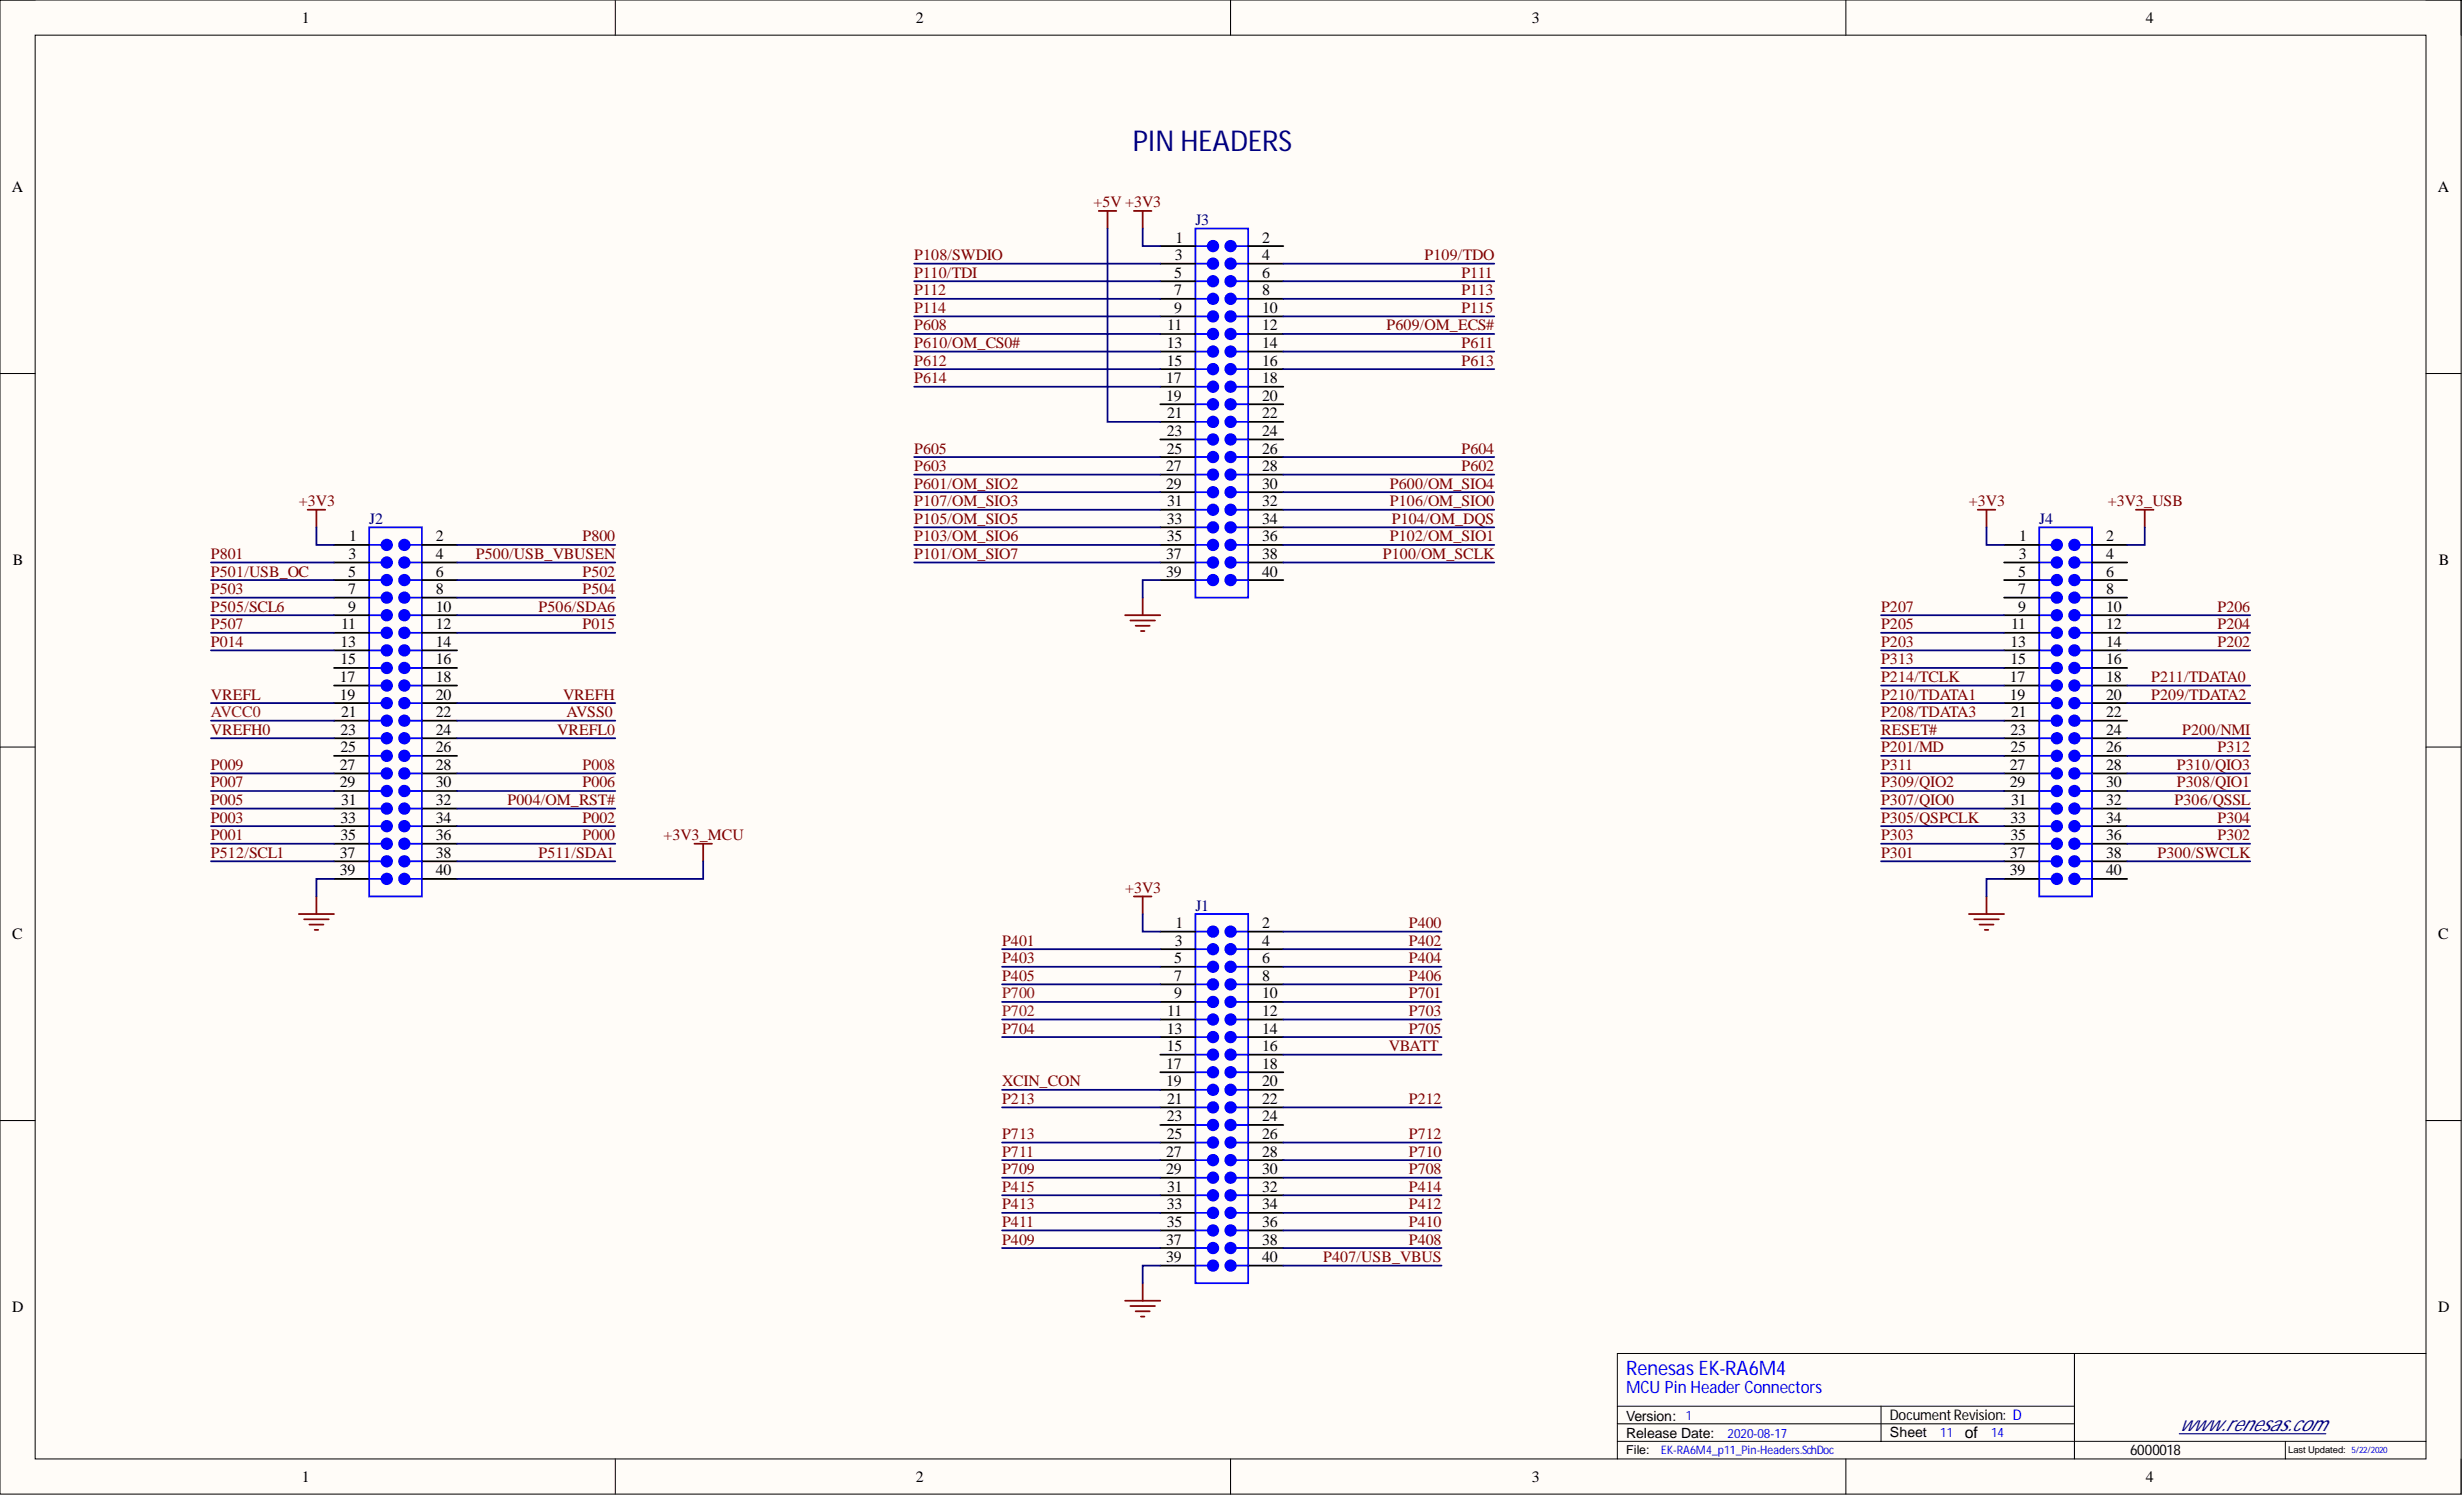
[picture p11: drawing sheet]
<svg xmlns="http://www.w3.org/2000/svg" width="356mm" height="216mm" viewBox="0 0 356 216" stroke-linecap="round" stroke-linejoin="round" font-family="sans-serif">
<defs><g id="words">
<text font-size="4.1" fill="#000080" x="163.5" y="21.7">PIN HEADERS</text>
<text font-size="2.9" fill="#00f" x="234.8" y="198.4">RenesasEK-RA6M4</text>
<text font-size="2.9" fill="#000080" x="314.6" y="206.6">www.renesas.com</text>
<text font-size="2.5" fill="#00f" x="234.8" y="201">MCU Pin Header Connectors</text>
<g font-size="2.3">
<text x="43.6" y="3.3">1</text>
<text x="132.2" y="3.3">2</text>
<text x="221.2" y="3.3">3</text>
<text x="309.8" y="3.3">4</text>
<text x="1.7" y="27.7">A</text>
<text x="352" y="27.7">A</text>
<text x="169.7" y="35">1</text>
<text x="182.2" y="35">2</text>
<text x="169.5" y="40.1">5</text>
<text x="169.6" y="37.5">3</text>
<text x="182.2" y="37.5">4</text>
<text x="182.2" y="40.1">6</text>
<text x="168.5" y="47.7">11</text>
<text x="169.5" y="42.6">7</text>
<text x="169.5" y="45.2">9</text>
<text x="182.2" y="42.6">8</text>
<text x="182.2" y="45.2">10</text>
<text x="182.2" y="47.7">12</text>
<text x="168.4" y="50.2">13</text>
<text x="168.4" y="52.8">15</text>
<text x="182.2" y="50.2">14</text>
<text x="182.2" y="52.8">16</text>
<text x="168.4" y="55.3">17</text>
<text x="168.4" y="57.8">19</text>
<text x="182.2" y="55.3">18</text>
<text x="182.2" y="57.8">20</text>
<text x="168.4" y="62.9">23</text>
<text x="168.4" y="65.4">25</text>
<text x="168.5" y="60.4">21</text>
<text x="182.2" y="60.4">22</text>
<text x="182.2" y="62.9">24</text>
<text x="182.2" y="65.4">26</text>
<text x="168.4" y="68">27</text>
<text x="168.4" y="70.5">29</text>
<text x="182.2" y="68">28</text>
<text x="182.2" y="70.5">30</text>
<text x="168.4" y="75.6">33</text>
<text x="168.5" y="73.1">31</text>
<text x="182.2" y="73.1">32</text>
<text x="182.2" y="75.6">34</text>
<text x="1.9" y="81.6">B</text>
<text x="50.3" y="83.2">5</text>
<text x="50.3" y="80.7">3</text>
<text x="50.4" y="78.1">1</text>
<text x="62.9" y="78.1">2</text>
<text x="62.9" y="80.7">4</text>
<text x="62.9" y="83.2">6</text>
<text x="168.4" y="80.7">37</text>
<text x="168.4" y="83.2">39</text>
<text x="168.4" y="78.1">35</text>
<text x="182.2" y="78.1">36</text>
<text x="182.2" y="80.7">38</text>
<text x="182.2" y="83.2">40</text>
<text x="291.4" y="83.2">5</text>
<text x="291.5" y="80.7">3</text>
<text x="291.5" y="78.1">1</text>
<text x="304.1" y="78.1">2</text>
<text x="304.1" y="80.7">4</text>
<text x="304.1" y="83.2">6</text>
<text x="352.1" y="81.6">B</text>
<text x="50.3" y="85.7">7</text>
<text x="50.3" y="88.3">9</text>
<text x="62.9" y="85.7">8</text>
<text x="62.9" y="88.3">10</text>
<text x="291.4" y="85.7">7</text>
<text x="291.4" y="88.3">9</text>
<text x="304.1" y="85.7">8</text>
<text x="304.1" y="88.3">10</text>
<text x="49.2" y="93.4">13</text>
<text x="49.2" y="95.9">15</text>
<text x="49.2" y="90.8">11</text>
<text x="62.9" y="90.8">12</text>
<text x="62.9" y="93.4">14</text>
<text x="62.9" y="95.9">16</text>
<text x="290.3" y="93.4">13</text>
<text x="290.3" y="95.9">15</text>
<text x="290.4" y="90.8">11</text>
<text x="304.1" y="90.8">12</text>
<text x="304.1" y="93.4">14</text>
<text x="304.1" y="95.9">16</text>
<text x="49.1" y="98.4">17</text>
<text x="49.1" y="101">19</text>
<text x="62.9" y="98.4">18</text>
<text x="62.9" y="101">20</text>
<text x="290.2" y="98.4">17</text>
<text x="290.2" y="101">19</text>
<text x="304.1" y="98.4">18</text>
<text x="304.1" y="101">20</text>
<text x="49.2" y="106">23</text>
<text x="49.2" y="103.5">21</text>
<text x="62.9" y="103.5">22</text>
<text x="62.9" y="106">24</text>
<text x="290.3" y="106">23</text>
<text x="290.4" y="103.5">21</text>
<text x="304.1" y="103.5">22</text>
<text x="304.1" y="106">24</text>
<text x="49.1" y="111.1">27</text>
<text x="49.1" y="113.6">29</text>
<text x="49.2" y="108.6">25</text>
<text x="62.9" y="108.6">26</text>
<text x="62.9" y="111.1">28</text>
<text x="62.9" y="113.6">30</text>
<text x="290.2" y="111.1">27</text>
<text x="290.2" y="113.6">29</text>
<text x="290.3" y="108.6">25</text>
<text x="304.1" y="108.6">26</text>
<text x="304.1" y="111.1">28</text>
<text x="304.1" y="113.6">30</text>
<text x="49.2" y="118.7">33</text>
<text x="49.2" y="116.2">31</text>
<text x="62.9" y="116.2">32</text>
<text x="62.9" y="118.7">34</text>
<text x="290.3" y="118.7">33</text>
<text x="290.4" y="116.2">31</text>
<text x="304.1" y="116.2">32</text>
<text x="304.1" y="118.7">34</text>
<text x="49.1" y="123.8">37</text>
<text x="49.2" y="121.3">35</text>
<text x="62.9" y="121.3">36</text>
<text x="62.9" y="123.8">38</text>
<text x="290.2" y="123.8">37</text>
<text x="290.3" y="121.3">35</text>
<text x="304.1" y="121.3">36</text>
<text x="304.1" y="123.8">38</text>
<text x="49.1" y="126.3">39</text>
<text x="62.9" y="126.3">40</text>
<text x="290.2" y="126.3">39</text>
<text x="304.1" y="126.3">40</text>
<text x="1.8" y="135.5">C</text>
<text x="169.6" y="136.5">3</text>
<text x="169.7" y="133.9">1</text>
<text x="182.2" y="133.9">2</text>
<text x="182.2" y="136.5">4</text>
<text x="352" y="135.5">C</text>
<text x="169.5" y="139">5</text>
<text x="169.5" y="141.6">7</text>
<text x="182.2" y="139">6</text>
<text x="182.2" y="141.6">8</text>
<text x="168.4" y="149.2">13</text>
<text x="168.5" y="146.6">11</text>
<text x="169.5" y="144.1">9</text>
<text x="182.2" y="144.1">10</text>
<text x="182.2" y="146.6">12</text>
<text x="182.2" y="149.2">14</text>
<text x="168.4" y="154.2">17</text>
<text x="168.4" y="151.7">15</text>
<text x="182.2" y="151.7">16</text>
<text x="182.2" y="154.2">18</text>
<text x="168.4" y="156.8">19</text>
<text x="168.4" y="161.8">23</text>
<text x="168.5" y="159.3">21</text>
<text x="182.2" y="156.8">20</text>
<text x="182.2" y="159.3">22</text>
<text x="182.2" y="161.8">24</text>
<text x="168.4" y="166.9">27</text>
<text x="168.4" y="164.4">25</text>
<text x="182.2" y="164.4">26</text>
<text x="182.2" y="166.9">28</text>
<text x="168.4" y="169.5">29</text>
<text x="168.5" y="172">31</text>
<text x="182.2" y="169.5">30</text>
<text x="182.2" y="172">32</text>
<text x="168.4" y="179.6">37</text>
<text x="168.4" y="174.5">33</text>
<text x="168.4" y="177.1">35</text>
<text x="182.2" y="174.5">34</text>
<text x="182.2" y="177.1">36</text>
<text x="182.2" y="179.6">38</text>
<text x="168.4" y="182.1">39</text>
<text x="182.2" y="182.1">40</text>
<text x="1.8" y="189.4">D</text>
<text x="352" y="189.4">D</text>
<text x="283.7" y="207.5">of</text>
<text x="43.6" y="213.9">1</text>
<text x="132.2" y="213.9">2</text>
<text x="221.2" y="213.9">3</text>
<text x="309.8" y="213.9">4</text>
</g>
<g font-size="2.3" fill="#800000">
<text x="157.9" y="29.9">+5V +3V3</text>
<text x="132" y="37.5">P108/SWDIO</text>
<text x="132" y="40.1">P110/TDI</text>
<text x="205.7" y="37.5">P109/TDO</text>
<text x="211" y="40.1">P111</text>
<text x="132" y="42.6">P112</text>
<text x="132" y="47.7">P608</text>
<text x="132" y="45.2">P114</text>
<text x="200.2" y="47.7">P609/OM_ECS#</text>
<text x="211" y="42.6">P113</text>
<text x="211" y="45.2">P115</text>
<text x="132" y="50.2">P610/OM_CS0#</text>
<text x="132" y="52.8">P612</text>
<text x="211" y="52.8">P613</text>
<text x="211" y="50.2">P611</text>
<text x="132" y="55.3">P614</text>
<text x="132" y="65.4">P605</text>
<text x="211" y="65.4">P604</text>
<text x="132" y="68">P603</text>
<text x="132" y="70.5">P601/OM_SIO2</text>
<text x="200.7" y="70.5">P600/OM_SIO4</text>
<text x="211" y="68">P602</text>
<text x="43.1" y="73.1">+3V3</text>
<text x="132" y="73.1">P107/OM_SIO3</text>
<text x="132" y="75.6">P105/OM_SIO5</text>
<text x="200.7" y="73.1">P106/OM_SIO0</text>
<text x="200.9" y="75.6">P104/OM_DQS</text>
<text x="284.3" y="73.1">+3V3</text>
<text x="304.3" y="73.1">+3V3_USB</text>
<text x="30.5" y="80.7">P801</text>
<text x="30.5" y="83.2">P501/USB_OC</text>
<text x="68.7" y="80.7">P500/USB_VBUSEN</text>
<text x="84.1" y="78.1">P800</text>
<text x="84.1" y="83.2">P502</text>
<text x="132" y="78.1">P103/OM_SIO6</text>
<text x="132" y="80.7">P101/OM_SIO7</text>
<text x="199.7" y="80.7">P100/OM_SCLK</text>
<text x="200.7" y="78.1">P102/OM_SIO1</text>
<text x="30.5" y="85.7">P503</text>
<text x="30.5" y="88.3">P505/SCL6</text>
<text x="77.8" y="88.3">P506/SDA6</text>
<text x="84.1" y="85.7">P504</text>
<text x="271.6" y="88.3">P207</text>
<text x="320.1" y="88.3">P206</text>
<text x="30.5" y="90.8">P507</text>
<text x="30.5" y="93.4">P014</text>
<text x="84.1" y="90.8">P015</text>
<text x="271.6" y="93.4">P203</text>
<text x="271.6" y="90.8">P205</text>
<text x="271.6" y="95.9">P313</text>
<text x="320.1" y="93.4">P202</text>
<text x="320.1" y="90.8">P204</text>
<text x="30.5" y="101">VREFL</text>
<text x="81.3" y="101">VREFH</text>
<text x="271.6" y="101">P210/TDATA1</text>
<text x="271.6" y="98.4">P214/TCLK</text>
<text x="310.6" y="101">P209/TDATA2</text>
<text x="310.6" y="98.4">P211/TDATA0</text>
<text x="30.5" y="106">VREFH0</text>
<text x="80.5" y="106">VREFL0</text>
<text x="81.8" y="103.5">AVSS0</text>
<text x="271.6" y="106">RESET#</text>
<text x="271.6" y="103.5">P208/TDATA3</text>
<text x="315.1" y="106">P200/NMI</text>
<text x="30.5" y="113.6">P007</text>
<text x="30.5" y="111.1">P009</text>
<text x="84.1" y="113.6">P006</text>
<text x="271.6" y="108.6">P201/MD</text>
<text x="271.6" y="111.1">P311</text>
<text x="271.6" y="113.6">P309/QIO2</text>
<text x="314.3" y="113.6">P308/QIO1</text>
<text x="314.3" y="111.1">P310/QIO3</text>
<text x="320.1" y="108.6">P312</text>
<text x="30.5" y="118.7">P003</text>
<text x="30.5" y="116.2">P005</text>
<text x="73.3" y="116.2">P004/OM_RST#</text>
<text x="84.1" y="118.7">P002</text>
<text x="271.6" y="116.2">P307/QIO0</text>
<text x="271.6" y="118.7">P305/QSPCLK</text>
<text x="314" y="116.2">P306/QSSL</text>
<text x="320.1" y="118.7">P304</text>
<text x="30.5" y="123.8">P512/SCL1</text>
<text x="30.5" y="121.3">P001</text>
<text x="77.8" y="123.8">P511/SDA1</text>
<text x="95.8" y="121.3">+3V3_MCU</text>
<text x="271.6" y="123.8">P301</text>
<text x="271.6" y="121.3">P303</text>
<text x="311.5" y="123.8">P300/SWCLK</text>
<text x="320.1" y="121.3">P302</text>
<text x="162.4" y="128.9">+3V3</text>
<text x="144.7" y="136.5">P401</text>
<text x="203.4" y="133.9">P400</text>
<text x="203.4" y="136.5">P402</text>
<text x="144.7" y="139">P403</text>
<text x="144.7" y="141.6">P405</text>
<text x="203.4" y="139">P404</text>
<text x="203.4" y="141.6">P406</text>
<text x="144.7" y="149.2">P704</text>
<text x="203.4" y="149.2">P705</text>
<text x="203.4" y="144.1">P701</text>
<text x="203.4" y="146.6">P703</text>
<text x="200.5" y="151.7">VBATT</text>
<text x="144.7" y="156.8">XCIN_CON</text>
<text x="144.7" y="159.3">P213</text>
<text x="203.4" y="159.3">P212</text>
<text x="144.7" y="164.4">P713</text>
<text x="144.7" y="166.9">P711</text>
<text x="203.4" y="164.4">P712</text>
<text x="203.4" y="166.9">P710</text>
<text x="144.7" y="169.5">P709</text>
<text x="203.4" y="169.5">P708</text>
<text x="203.4" y="172">P414</text>
<text x="144.7" y="174.5">P413</text>
<text x="144.7" y="177.1">P411</text>
<text x="144.7" y="179.6">P409</text>
<text x="203.4" y="174.5">P412</text>
<text x="203.4" y="177.1">P410</text>
<text x="203.4" y="179.6">P408</text>
<text x="191" y="182.1">P407/USB_VBUS</text>
</g>
<g font-size="2.3" fill="#000080">
<text x="172.6" y="32.5">J3</text>
<text x="53.3" y="75.6">J2</text>
<text x="294.4" y="75.6">J4</text>
<text x="172.6" y="131.4">J1</text>
</g>
<g font-size="2.3" fill="#85200c">
<text x="30.5" y="103.5">AVCC0</text>
<text x="144.7" y="146.6">P702</text>
<text x="144.7" y="144.1">P700</text>
</g>
<g font-size="2.3" fill="#980000">
<text x="84.1" y="111.1">P008</text>
<text x="84.1" y="121.3">P000</text>
<text x="144.7" y="172">P415</text>
</g>
<g font-size="2.1">
<text x="272.8" y="204.9">DocumentRevision: D</text>
<text x="307.5" y="210">6000018</text>
</g>
<g font-size="2">
<text x="234.8" y="205.1">Version:</text>
<text x="234.8" y="207.6">Release Date:</text>
<text x="272.8" y="207.4">Sheet</text>
</g>
<g font-size="1.9" fill="#00f">
<text x="243.4" y="205">1</text>
<text x="249.4" y="207.5">2020-08-17</text>
<text x="280.1" y="207.4">11</text>
<text x="287.5" y="207.4">14</text>
</g>
<text font-size="1.8" x="234.8" y="209.9">File:</text>
<text font-size="1.7" fill="#00f" x="239.9" y="209.9">EK-RA6M4_p11_Pin-Headers.SchDoc</text>
<text font-size="1.4" x="330.4" y="209.6">Last Updated: 5/22/2020</text>
</g></defs>
<path d="M0 0h355.3v215.6h-355.3z" fill-rule="evenodd" fill="#fffcf8"/>
<path d="M0 0h355.3v215.6h-355.3z" fill="none" stroke="#000" stroke-width=".14"/>
<path d="M5.1 5.1h345.2v205.5h-345.2z" fill-rule="evenodd" fill="#fffcf8"/>
<g fill="none" stroke="#000" stroke-width=".14">
<path d="M0 0h5.1M5.1 5.1h345.2v205.5h-345.2zM88.8 0v5.1M177.7 0v5.1M266.5 0v5.1M350.3 0h5v5.1M0 53.9h5.1M350.3 53.9h5M0 107.8h5.1M350.3 107.8h5M0 161.7h5.1M350.3 161.7h5"/>
<path d="M299.5 195.3v15.3M350.3 195.3h-116.8v15.3M88.8 210.6v5M177.7 210.6v5M233.5 202.9h66M233.5 208h116.8M233.5 205.5h66M266.5 210.6v5M271.6 202.9v5.1M330 208v2.6M355.3 210.6v5"/>
</g>
<path d="M314.6 206.9h21.2" fill="none" stroke="#000080" stroke-width=".17"/>
<path d="M294.4 76.1h7.6v53.3h-7.6zM294.4 81.2h1.8" fill="none" stroke="#00f" stroke-width=".25"/>
<circle cx="297" cy="81.2" r=".76" fill="#00f"/>
<g fill="none" stroke="#00f" stroke-width=".25">
<path d="M300.3 83.7h1.7"/>
<circle cx="297" cy="81.2" r=".76"/>
</g>
<circle cx="299.5" cy="83.7" r=".76" fill="#00f"/>
<g fill="none" stroke="#00f" stroke-width=".25">
<path d="M294.4 83.7h1.8"/>
<circle cx="299.5" cy="83.7" r=".76"/>
</g>
<circle cx="297" cy="83.7" r=".76" fill="#00f"/>
<g fill="none" stroke="#00f" stroke-width=".25">
<path d="M300.3 81.2h1.7"/>
<circle cx="297" cy="83.7" r=".76"/>
</g>
<circle cx="299.5" cy="81.2" r=".76" fill="#00f"/>
<g fill="none" stroke="#00f" stroke-width=".25">
<path d="M294.4 78.6h1.8"/>
<circle cx="299.5" cy="81.2" r=".76"/>
</g>
<circle cx="297" cy="78.6" r=".76" fill="#00f"/>
<g fill="none" stroke="#00f" stroke-width=".25">
<path d="M300.3 78.6h1.7"/>
<circle cx="297" cy="78.6" r=".76"/>
</g>
<circle cx="299.5" cy="78.6" r=".76" fill="#00f"/>
<g fill="none" stroke="#00f" stroke-width=".25">
<path d="M294.4 86.3h1.8"/>
<circle cx="299.5" cy="78.6" r=".76"/>
</g>
<path d="M289.3 78.6h5.1" fill="none" stroke="#000" stroke-width=".25"/>
<circle cx="297" cy="86.3" r=".76" fill="#00f"/>
<g fill="none" stroke="#00f" stroke-width=".25">
<path d="M300.3 88.8h1.7"/>
<circle cx="297" cy="86.3" r=".76"/>
</g>
<circle cx="299.5" cy="88.8" r=".76" fill="#00f"/>
<g fill="none" stroke="#00f" stroke-width=".25">
<path d="M294.4 88.8h1.8"/>
<circle cx="299.5" cy="88.8" r=".76"/>
</g>
<circle cx="297" cy="88.8" r=".76" fill="#00f"/>
<g fill="none" stroke="#00f" stroke-width=".25">
<path d="M300.3 86.3h1.7"/>
<circle cx="297" cy="88.8" r=".76"/>
</g>
<circle cx="299.5" cy="86.3" r=".76" fill="#00f"/>
<g fill="none" stroke="#00f" stroke-width=".25">
<path d="M294.4 91.3h1.8"/>
<circle cx="299.5" cy="86.3" r=".76"/>
</g>
<circle cx="297" cy="91.3" r=".76" fill="#00f"/>
<g fill="none" stroke="#00f" stroke-width=".25">
<path d="M300.3 93.9h1.7"/>
<circle cx="297" cy="91.3" r=".76"/>
</g>
<circle cx="299.5" cy="93.9" r=".76" fill="#00f"/>
<g fill="none" stroke="#00f" stroke-width=".25">
<path d="M294.4 93.9h1.8"/>
<circle cx="299.5" cy="93.9" r=".76"/>
</g>
<circle cx="297" cy="93.9" r=".76" fill="#00f"/>
<g fill="none" stroke="#00f" stroke-width=".25">
<path d="M300.3 91.3h1.7"/>
<circle cx="297" cy="93.9" r=".76"/>
</g>
<circle cx="299.5" cy="91.3" r=".76" fill="#00f"/>
<g fill="none" stroke="#00f" stroke-width=".25">
<path d="M300.3 96.4h1.7"/>
<circle cx="299.5" cy="91.3" r=".76"/>
</g>
<g fill="none" stroke="#000" stroke-width=".25">
<path d="M302 78.6h5.1M289.3 81.2h5.1M289.3 83.7h5.1M289.3 86.3h5.1M289.3 88.8h5.1M289.3 91.3h5.1M289.3 93.9h5.1M289.3 96.4h5.1M289.3 98.9h5.1M302 81.2h5.1M302 83.7h5.1M302 86.3h5.1"/>
<path d="M302 88.8h5.1M302 91.3h5.1M302 93.9h5.1M302 96.4h5.1M302 98.9h5.1M289.3 101.5h5.1M289.3 104h5.1M289.3 106.5h5.1M289.3 109.1h5.1M302 101.5h5.1M302 104h5.1M302 106.5h5.1"/>
<path d="M302 109.1h5.1"/>
</g>
<circle cx="299.5" cy="96.4" r=".76" fill="#00f"/>
<g fill="none" stroke="#00f" stroke-width=".25">
<path d="M294.4 96.4h1.8"/>
<circle cx="299.5" cy="96.4" r=".76"/>
</g>
<circle cx="297" cy="96.4" r=".76" fill="#00f"/>
<g fill="none" stroke="#00f" stroke-width=".25">
<path d="M300.3 98.9h1.7"/>
<circle cx="297" cy="96.4" r=".76"/>
</g>
<circle cx="299.5" cy="98.9" r=".76" fill="#00f"/>
<g fill="none" stroke="#00f" stroke-width=".25">
<path d="M294.4 98.9h1.8"/>
<circle cx="299.5" cy="98.9" r=".76"/>
</g>
<circle cx="297" cy="98.9" r=".76" fill="#00f"/>
<g fill="none" stroke="#00f" stroke-width=".25">
<path d="M300.3 101.5h1.7"/>
<circle cx="297" cy="98.9" r=".76"/>
</g>
<circle cx="299.5" cy="101.5" r=".76" fill="#00f"/>
<g fill="none" stroke="#00f" stroke-width=".25">
<path d="M294.4 101.5h1.8"/>
<circle cx="299.5" cy="101.5" r=".76"/>
</g>
<circle cx="297" cy="101.5" r=".76" fill="#00f"/>
<g fill="none" stroke="#00f" stroke-width=".25">
<path d="M300.3 104h1.7"/>
<circle cx="297" cy="101.5" r=".76"/>
</g>
<circle cx="299.5" cy="104" r=".76" fill="#00f"/>
<g fill="none" stroke="#00f" stroke-width=".25">
<path d="M294.4 104h1.8"/>
<circle cx="299.5" cy="104" r=".76"/>
</g>
<circle cx="297" cy="104" r=".76" fill="#00f"/>
<g fill="none" stroke="#00f" stroke-width=".25">
<path d="M300.3 106.5h1.7"/>
<circle cx="297" cy="104" r=".76"/>
</g>
<circle cx="299.5" cy="106.5" r=".76" fill="#00f"/>
<g fill="none" stroke="#00f" stroke-width=".25">
<path d="M294.4 106.5h1.8"/>
<circle cx="299.5" cy="106.5" r=".76"/>
</g>
<circle cx="297" cy="106.5" r=".76" fill="#00f"/>
<g fill="none" stroke="#00f" stroke-width=".25">
<path d="M300.3 109.1h1.7"/>
<circle cx="297" cy="106.5" r=".76"/>
</g>
<circle cx="299.5" cy="109.1" r=".76" fill="#00f"/>
<g fill="none" stroke="#00f" stroke-width=".25">
<path d="M294.4 109.1h1.8"/>
<circle cx="299.5" cy="109.1" r=".76"/>
</g>
<circle cx="297" cy="109.1" r=".76" fill="#00f"/>
<circle cx="297" cy="109.1" r=".76" fill="none" stroke="#00f" stroke-width=".25"/>
<g fill="none" stroke="#000" stroke-width=".25">
<path d="M289.3 111.6h5.1M289.3 114.2h5.1M289.3 116.7h5.1M289.3 119.2h5.1M302 111.6h5.1M302 114.2h5.1M302 116.7h5.1M302 119.2h5.1M289.3 121.8h5.1M289.3 124.3h5.1M289.3 126.8h5.1M302 121.8h5.1"/>
<path d="M302 124.3h5.1M302 126.8h5.1"/>
</g>
<circle cx="297" cy="111.6" r=".76" fill="#00f"/>
<circle cx="297" cy="111.6" r=".76" fill="none" stroke="#00f" stroke-width=".25"/>
<circle cx="297" cy="114.2" r=".76" fill="#00f"/>
<circle cx="297" cy="114.2" r=".76" fill="none" stroke="#00f" stroke-width=".25"/>
<circle cx="297" cy="116.7" r=".76" fill="#00f"/>
<circle cx="297" cy="116.7" r=".76" fill="none" stroke="#00f" stroke-width=".25"/>
<circle cx="297" cy="119.2" r=".76" fill="#00f"/>
<circle cx="297" cy="119.2" r=".76" fill="none" stroke="#00f" stroke-width=".25"/>
<circle cx="297" cy="121.8" r=".76" fill="#00f"/>
<circle cx="297" cy="121.8" r=".76" fill="none" stroke="#00f" stroke-width=".25"/>
<circle cx="297" cy="124.3" r=".76" fill="#00f"/>
<circle cx="297" cy="124.3" r=".76" fill="none" stroke="#00f" stroke-width=".25"/>
<circle cx="297" cy="126.8" r=".76" fill="#00f"/>
<circle cx="297" cy="126.8" r=".76" fill="none" stroke="#00f" stroke-width=".25"/>
<circle cx="299.5" cy="111.6" r=".76" fill="#00f"/>
<circle cx="299.5" cy="111.6" r=".76" fill="none" stroke="#00f" stroke-width=".25"/>
<circle cx="299.5" cy="114.2" r=".76" fill="#00f"/>
<circle cx="299.5" cy="114.2" r=".76" fill="none" stroke="#00f" stroke-width=".25"/>
<circle cx="299.5" cy="116.7" r=".76" fill="#00f"/>
<circle cx="299.5" cy="116.7" r=".76" fill="none" stroke="#00f" stroke-width=".25"/>
<circle cx="299.5" cy="119.2" r=".76" fill="#00f"/>
<circle cx="299.5" cy="119.2" r=".76" fill="none" stroke="#00f" stroke-width=".25"/>
<circle cx="299.5" cy="121.8" r=".76" fill="#00f"/>
<circle cx="299.5" cy="121.8" r=".76" fill="none" stroke="#00f" stroke-width=".25"/>
<circle cx="299.5" cy="124.3" r=".76" fill="#00f"/>
<circle cx="299.5" cy="124.3" r=".76" fill="none" stroke="#00f" stroke-width=".25"/>
<circle cx="299.5" cy="126.8" r=".76" fill="#00f"/>
<g fill="none" stroke="#00f" stroke-width=".25">
<path d="M294.4 111.6h1.8M294.4 114.2h1.8M294.4 116.7h1.8M294.4 119.2h1.8M300.3 111.6h1.7M300.3 114.2h1.7M300.3 116.7h1.7M300.3 119.2h1.7M172.6 131.9h7.6v53.3h-7.6zM172.6 137h1.8M294.4 121.8h1.8M294.4 124.3h1.8"/>
<path d="M294.4 126.8h1.8M300.3 121.8h1.7M300.3 124.3h1.7M300.3 126.8h1.7"/>
<circle cx="299.5" cy="126.8" r=".76"/>
</g>
<circle cx="175.1" cy="137" r=".76" fill="#00f"/>
<g fill="none" stroke="#00f" stroke-width=".25">
<path d="M178.4 139.5h1.8"/>
<circle cx="175.1" cy="137" r=".76"/>
</g>
<circle cx="177.7" cy="139.5" r=".76" fill="#00f"/>
<g fill="none" stroke="#00f" stroke-width=".25">
<path d="M172.6 139.5h1.8"/>
<circle cx="177.7" cy="139.5" r=".76"/>
</g>
<circle cx="175.1" cy="139.5" r=".76" fill="#00f"/>
<g fill="none" stroke="#00f" stroke-width=".25">
<path d="M178.4 137h1.8"/>
<circle cx="175.1" cy="139.5" r=".76"/>
</g>
<circle cx="177.7" cy="137" r=".76" fill="#00f"/>
<g fill="none" stroke="#00f" stroke-width=".25">
<path d="M172.6 134.4h1.8"/>
<circle cx="177.7" cy="137" r=".76"/>
</g>
<circle cx="175.1" cy="134.5" r=".76" fill="#00f"/>
<g fill="none" stroke="#00f" stroke-width=".25">
<path d="M178.4 134.4h1.8"/>
<circle cx="175.1" cy="134.5" r=".76"/>
</g>
<circle cx="177.7" cy="134.5" r=".76" fill="#00f"/>
<g fill="none" stroke="#00f" stroke-width=".25">
<path d="M172.6 142.1h1.8"/>
<circle cx="177.7" cy="134.5" r=".76"/>
</g>
<path d="M167.5 134.4h5.1" fill="none" stroke="#000" stroke-width=".25"/>
<circle cx="175.1" cy="142.1" r=".76" fill="#00f"/>
<g fill="none" stroke="#00f" stroke-width=".25">
<path d="M178.4 144.6h1.8"/>
<circle cx="175.1" cy="142.1" r=".76"/>
</g>
<circle cx="177.7" cy="144.6" r=".76" fill="#00f"/>
<g fill="none" stroke="#00f" stroke-width=".25">
<path d="M172.6 144.6h1.8"/>
<circle cx="177.7" cy="144.6" r=".76"/>
</g>
<circle cx="175.1" cy="144.6" r=".76" fill="#00f"/>
<g fill="none" stroke="#00f" stroke-width=".25">
<path d="M178.4 142.1h1.8"/>
<circle cx="175.1" cy="144.6" r=".76"/>
</g>
<circle cx="177.7" cy="142.1" r=".76" fill="#00f"/>
<g fill="none" stroke="#00f" stroke-width=".25">
<path d="M172.6 147.1h1.8"/>
<circle cx="177.7" cy="142.1" r=".76"/>
</g>
<circle cx="175.1" cy="147.1" r=".76" fill="#00f"/>
<g fill="none" stroke="#00f" stroke-width=".25">
<path d="M178.4 149.7h1.8"/>
<circle cx="175.1" cy="147.1" r=".76"/>
</g>
<circle cx="177.7" cy="149.7" r=".76" fill="#00f"/>
<g fill="none" stroke="#00f" stroke-width=".25">
<path d="M172.6 149.7h1.8"/>
<circle cx="177.7" cy="149.7" r=".76"/>
</g>
<circle cx="175.1" cy="149.7" r=".76" fill="#00f"/>
<g fill="none" stroke="#00f" stroke-width=".25">
<path d="M178.4 147.1h1.8"/>
<circle cx="175.1" cy="149.7" r=".76"/>
</g>
<circle cx="177.7" cy="147.1" r=".76" fill="#00f"/>
<g fill="none" stroke="#00f" stroke-width=".25">
<path d="M178.4 152.2h1.8"/>
<circle cx="177.7" cy="147.1" r=".76"/>
</g>
<g fill="none" stroke="#000" stroke-width=".25">
<path d="M167.5 137h5.1M167.5 139.5h5.1M180.2 134.4h5.1M180.2 137h5.1M180.2 139.5h5.1M167.5 142.1h5.1M167.5 144.6h5.1M167.5 147.1h5.1M167.5 149.7h5.1M167.5 152.2h5.1M167.5 154.7h5.1M167.5 157.3h5.1"/>
<path d="M167.5 159.8h5.1M180.2 142.1h5.1M180.2 144.6h5.1M180.2 147.1h5.1M180.2 149.7h5.1M180.2 152.2h5.1M180.2 154.7h5.1M180.2 157.3h5.1M180.2 159.8h5.1M167.5 162.4h5.1M167.5 164.9h5.1M180.2 162.4h5.1"/>
<path d="M180.2 164.9h5.1"/>
</g>
<circle cx="177.7" cy="152.2" r=".76" fill="#00f"/>
<g fill="none" stroke="#00f" stroke-width=".25">
<path d="M172.6 152.2h1.8"/>
<circle cx="177.7" cy="152.2" r=".76"/>
</g>
<circle cx="175.1" cy="152.2" r=".76" fill="#00f"/>
<g fill="none" stroke="#00f" stroke-width=".25">
<path d="M178.4 154.7h1.8"/>
<circle cx="175.1" cy="152.2" r=".76"/>
</g>
<circle cx="177.7" cy="154.7" r=".76" fill="#00f"/>
<g fill="none" stroke="#00f" stroke-width=".25">
<path d="M172.6 154.7h1.8"/>
<circle cx="177.7" cy="154.7" r=".76"/>
</g>
<circle cx="175.1" cy="154.7" r=".76" fill="#00f"/>
<g fill="none" stroke="#00f" stroke-width=".25">
<path d="M178.4 157.3h1.8"/>
<circle cx="175.1" cy="154.7" r=".76"/>
</g>
<circle cx="177.7" cy="157.3" r=".76" fill="#00f"/>
<g fill="none" stroke="#00f" stroke-width=".25">
<path d="M172.6 157.3h1.8"/>
<circle cx="177.7" cy="157.3" r=".76"/>
</g>
<circle cx="175.1" cy="157.3" r=".76" fill="#00f"/>
<g fill="none" stroke="#00f" stroke-width=".25">
<path d="M178.4 159.8h1.8"/>
<circle cx="175.1" cy="157.3" r=".76"/>
</g>
<circle cx="177.7" cy="159.8" r=".76" fill="#00f"/>
<g fill="none" stroke="#00f" stroke-width=".25">
<path d="M172.6 159.8h1.8"/>
<circle cx="177.7" cy="159.8" r=".76"/>
</g>
<circle cx="175.1" cy="159.8" r=".76" fill="#00f"/>
<g fill="none" stroke="#00f" stroke-width=".25">
<path d="M178.4 162.4h1.8"/>
<circle cx="175.1" cy="159.8" r=".76"/>
</g>
<circle cx="177.7" cy="162.4" r=".76" fill="#00f"/>
<g fill="none" stroke="#00f" stroke-width=".25">
<path d="M172.6 162.4h1.8"/>
<circle cx="177.7" cy="162.4" r=".76"/>
</g>
<circle cx="175.1" cy="162.4" r=".76" fill="#00f"/>
<g fill="none" stroke="#00f" stroke-width=".25">
<path d="M178.4 164.9h1.8"/>
<circle cx="175.1" cy="162.4" r=".76"/>
</g>
<circle cx="177.7" cy="164.9" r=".76" fill="#00f"/>
<g fill="none" stroke="#00f" stroke-width=".25">
<path d="M172.6 164.9h1.8"/>
<circle cx="177.7" cy="164.9" r=".76"/>
</g>
<circle cx="175.1" cy="164.9" r=".76" fill="#00f"/>
<circle cx="175.1" cy="164.9" r=".76" fill="none" stroke="#00f" stroke-width=".25"/>
<g fill="none" stroke="#000" stroke-width=".25">
<path d="M167.5 167.4h5.1M167.5 170h5.1M167.5 172.5h5.1M167.5 175h5.1M167.5 177.6h5.1M180.2 167.4h5.1M180.2 170h5.1M180.2 172.5h5.1M180.2 175h5.1M180.2 177.6h5.1M167.5 180.1h5.1M167.5 182.6h5.1"/>
<path d="M180.2 180.1h5.1M180.2 182.6h5.1"/>
</g>
<circle cx="175.1" cy="167.4" r=".76" fill="#00f"/>
<circle cx="175.1" cy="167.4" r=".76" fill="none" stroke="#00f" stroke-width=".25"/>
<circle cx="175.1" cy="170" r=".76" fill="#00f"/>
<circle cx="175.1" cy="170" r=".76" fill="none" stroke="#00f" stroke-width=".25"/>
<circle cx="175.1" cy="172.5" r=".76" fill="#00f"/>
<circle cx="175.1" cy="172.5" r=".76" fill="none" stroke="#00f" stroke-width=".25"/>
<circle cx="175.1" cy="175" r=".76" fill="#00f"/>
<circle cx="175.1" cy="175" r=".76" fill="none" stroke="#00f" stroke-width=".25"/>
<circle cx="175.1" cy="177.6" r=".76" fill="#00f"/>
<circle cx="175.1" cy="177.6" r=".76" fill="none" stroke="#00f" stroke-width=".25"/>
<circle cx="175.1" cy="180.1" r=".76" fill="#00f"/>
<circle cx="175.1" cy="180.1" r=".76" fill="none" stroke="#00f" stroke-width=".25"/>
<circle cx="175.1" cy="182.6" r=".76" fill="#00f"/>
<circle cx="175.1" cy="182.6" r=".76" fill="none" stroke="#00f" stroke-width=".25"/>
<circle cx="177.7" cy="167.4" r=".76" fill="#00f"/>
<circle cx="177.7" cy="167.4" r=".76" fill="none" stroke="#00f" stroke-width=".25"/>
<circle cx="177.7" cy="170" r=".76" fill="#00f"/>
<circle cx="177.7" cy="170" r=".76" fill="none" stroke="#00f" stroke-width=".25"/>
<circle cx="177.7" cy="172.5" r=".76" fill="#00f"/>
<circle cx="177.7" cy="172.5" r=".76" fill="none" stroke="#00f" stroke-width=".25"/>
<circle cx="177.7" cy="175" r=".76" fill="#00f"/>
<circle cx="177.7" cy="175" r=".76" fill="none" stroke="#00f" stroke-width=".25"/>
<circle cx="177.7" cy="177.6" r=".76" fill="#00f"/>
<circle cx="177.7" cy="177.6" r=".76" fill="none" stroke="#00f" stroke-width=".25"/>
<circle cx="177.7" cy="180.1" r=".76" fill="#00f"/>
<circle cx="177.7" cy="180.1" r=".76" fill="none" stroke="#00f" stroke-width=".25"/>
<circle cx="177.7" cy="182.6" r=".76" fill="#00f"/>
<g fill="none" stroke="#00f" stroke-width=".25">
<path d="M53.3 76.1h7.6v53.3h-7.6zM53.3 81.2h1.8M172.6 167.4h1.8M172.6 170h1.8M172.6 172.5h1.8M172.6 175h1.8M172.6 177.6h1.8M178.4 167.4h1.8M178.4 170h1.8M178.4 172.5h1.8M178.4 175h1.8M178.4 177.6h1.8"/>
<path d="M172.6 180.1h1.8M172.6 182.6h1.8M178.4 180.1h1.8M178.4 182.6h1.8"/>
<circle cx="177.7" cy="182.6" r=".76"/>
</g>
<circle cx="55.8" cy="81.2" r=".76" fill="#00f"/>
<g fill="none" stroke="#00f" stroke-width=".25">
<path d="M59.1 83.7h1.8"/>
<circle cx="55.8" cy="81.2" r=".76"/>
</g>
<circle cx="58.4" cy="83.7" r=".76" fill="#00f"/>
<g fill="none" stroke="#00f" stroke-width=".25">
<path d="M53.3 83.7h1.8"/>
<circle cx="58.4" cy="83.7" r=".76"/>
</g>
<circle cx="55.8" cy="83.7" r=".76" fill="#00f"/>
<g fill="none" stroke="#00f" stroke-width=".25">
<path d="M59.1 81.2h1.8"/>
<circle cx="55.8" cy="83.7" r=".76"/>
</g>
<circle cx="58.4" cy="81.2" r=".76" fill="#00f"/>
<g fill="none" stroke="#00f" stroke-width=".25">
<path d="M53.3 78.6h1.8"/>
<circle cx="58.4" cy="81.2" r=".76"/>
</g>
<circle cx="55.8" cy="78.6" r=".76" fill="#00f"/>
<g fill="none" stroke="#00f" stroke-width=".25">
<path d="M59.1 78.6h1.8"/>
<circle cx="55.8" cy="78.6" r=".76"/>
</g>
<circle cx="58.4" cy="78.6" r=".76" fill="#00f"/>
<g fill="none" stroke="#00f" stroke-width=".25">
<path d="M53.3 86.3h1.8"/>
<circle cx="58.4" cy="78.6" r=".76"/>
</g>
<path d="M48.2 78.6h5.1" fill="none" stroke="#000" stroke-width=".25"/>
<circle cx="55.8" cy="86.3" r=".76" fill="#00f"/>
<g fill="none" stroke="#00f" stroke-width=".25">
<path d="M59.1 88.8h1.8"/>
<circle cx="55.8" cy="86.3" r=".76"/>
</g>
<circle cx="58.4" cy="88.8" r=".76" fill="#00f"/>
<g fill="none" stroke="#00f" stroke-width=".25">
<path d="M53.3 88.8h1.8"/>
<circle cx="58.4" cy="88.8" r=".76"/>
</g>
<circle cx="55.8" cy="88.8" r=".76" fill="#00f"/>
<g fill="none" stroke="#00f" stroke-width=".25">
<path d="M59.1 86.3h1.8"/>
<circle cx="55.8" cy="88.8" r=".76"/>
</g>
<circle cx="58.4" cy="86.3" r=".76" fill="#00f"/>
<g fill="none" stroke="#00f" stroke-width=".25">
<path d="M53.3 91.3h1.8"/>
<circle cx="58.4" cy="86.3" r=".76"/>
</g>
<circle cx="55.8" cy="91.3" r=".76" fill="#00f"/>
<g fill="none" stroke="#00f" stroke-width=".25">
<path d="M59.1 93.9h1.8"/>
<circle cx="55.8" cy="91.3" r=".76"/>
</g>
<circle cx="58.4" cy="93.9" r=".76" fill="#00f"/>
<g fill="none" stroke="#00f" stroke-width=".25">
<path d="M53.3 93.9h1.8"/>
<circle cx="58.4" cy="93.9" r=".76"/>
</g>
<circle cx="55.8" cy="93.9" r=".76" fill="#00f"/>
<g fill="none" stroke="#00f" stroke-width=".25">
<path d="M59.1 91.3h1.8"/>
<circle cx="55.8" cy="93.9" r=".76"/>
</g>
<circle cx="58.4" cy="91.3" r=".76" fill="#00f"/>
<g fill="none" stroke="#00f" stroke-width=".25">
<path d="M59.1 96.4h1.8"/>
<circle cx="58.4" cy="91.3" r=".76"/>
</g>
<g fill="none" stroke="#000" stroke-width=".25">
<path d="M60.9 78.6h5.1M48.2 81.2h5.1M48.2 83.7h5.1M48.2 86.3h5.1M48.2 88.8h5.1M48.2 91.3h5.1M48.2 93.9h5.1M48.2 96.4h5.1M48.2 98.9h5.1M60.9 81.2h5.1M60.9 83.7h5.1M60.9 86.3h5.1"/>
<path d="M60.9 88.8h5.1M60.9 91.3h5.1M60.9 93.9h5.1M60.9 96.4h5.1M60.9 98.9h5.1M48.2 101.5h5.1M48.2 104h5.1M48.2 106.5h5.1M48.2 109.1h5.1M60.9 101.5h5.1M60.9 104h5.1M60.9 106.5h5.1"/>
<path d="M60.9 109.1h5.1"/>
</g>
<circle cx="58.4" cy="96.4" r=".76" fill="#00f"/>
<g fill="none" stroke="#00f" stroke-width=".25">
<path d="M53.3 96.4h1.8"/>
<circle cx="58.4" cy="96.4" r=".76"/>
</g>
<circle cx="55.8" cy="96.4" r=".76" fill="#00f"/>
<g fill="none" stroke="#00f" stroke-width=".25">
<path d="M59.1 98.9h1.8"/>
<circle cx="55.8" cy="96.4" r=".76"/>
</g>
<circle cx="58.4" cy="98.9" r=".76" fill="#00f"/>
<g fill="none" stroke="#00f" stroke-width=".25">
<path d="M53.3 98.9h1.8"/>
<circle cx="58.4" cy="98.9" r=".76"/>
</g>
<circle cx="55.8" cy="98.9" r=".76" fill="#00f"/>
<g fill="none" stroke="#00f" stroke-width=".25">
<path d="M59.1 101.5h1.8"/>
<circle cx="55.8" cy="98.9" r=".76"/>
</g>
<circle cx="58.4" cy="101.5" r=".76" fill="#00f"/>
<g fill="none" stroke="#00f" stroke-width=".25">
<path d="M53.3 101.5h1.8"/>
<circle cx="58.4" cy="101.5" r=".76"/>
</g>
<circle cx="55.8" cy="101.5" r=".76" fill="#00f"/>
<g fill="none" stroke="#00f" stroke-width=".25">
<path d="M59.1 104h1.8"/>
<circle cx="55.8" cy="101.5" r=".76"/>
</g>
<circle cx="58.4" cy="104" r=".76" fill="#00f"/>
<g fill="none" stroke="#00f" stroke-width=".25">
<path d="M53.3 104h1.8"/>
<circle cx="58.4" cy="104" r=".76"/>
</g>
<circle cx="55.8" cy="104" r=".76" fill="#00f"/>
<g fill="none" stroke="#00f" stroke-width=".25">
<path d="M59.1 106.5h1.8"/>
<circle cx="55.8" cy="104" r=".76"/>
</g>
<circle cx="58.4" cy="106.5" r=".76" fill="#00f"/>
<g fill="none" stroke="#00f" stroke-width=".25">
<path d="M53.3 106.5h1.8"/>
<circle cx="58.4" cy="106.5" r=".76"/>
</g>
<circle cx="55.8" cy="106.5" r=".76" fill="#00f"/>
<g fill="none" stroke="#00f" stroke-width=".25">
<path d="M59.1 109.1h1.8"/>
<circle cx="55.8" cy="106.5" r=".76"/>
</g>
<circle cx="58.4" cy="109.1" r=".76" fill="#00f"/>
<g fill="none" stroke="#00f" stroke-width=".25">
<path d="M53.3 109.1h1.8"/>
<circle cx="58.4" cy="109.1" r=".76"/>
</g>
<circle cx="55.8" cy="109.1" r=".76" fill="#00f"/>
<circle cx="55.8" cy="109.1" r=".76" fill="none" stroke="#00f" stroke-width=".25"/>
<g fill="none" stroke="#000" stroke-width=".25">
<path d="M48.2 111.6h5.1M48.2 114.2h5.1M48.2 116.7h5.1M48.2 119.2h5.1M60.9 111.6h5.1M60.9 114.2h5.1M60.9 116.7h5.1M60.9 119.2h5.1M48.2 121.8h5.1M48.2 124.3h5.1M48.2 126.8h5.1M60.9 121.8h5.1"/>
<path d="M60.9 124.3h5.1M60.9 126.8h5.1"/>
</g>
<circle cx="55.8" cy="111.6" r=".76" fill="#00f"/>
<circle cx="55.8" cy="111.6" r=".76" fill="none" stroke="#00f" stroke-width=".25"/>
<circle cx="55.8" cy="114.2" r=".76" fill="#00f"/>
<circle cx="55.8" cy="114.2" r=".76" fill="none" stroke="#00f" stroke-width=".25"/>
<circle cx="55.8" cy="116.7" r=".76" fill="#00f"/>
<circle cx="55.8" cy="116.7" r=".76" fill="none" stroke="#00f" stroke-width=".25"/>
<circle cx="55.8" cy="119.2" r=".76" fill="#00f"/>
<circle cx="55.8" cy="119.2" r=".76" fill="none" stroke="#00f" stroke-width=".25"/>
<circle cx="55.8" cy="121.8" r=".76" fill="#00f"/>
<circle cx="55.8" cy="121.8" r=".76" fill="none" stroke="#00f" stroke-width=".25"/>
<circle cx="55.8" cy="124.3" r=".76" fill="#00f"/>
<circle cx="55.8" cy="124.3" r=".76" fill="none" stroke="#00f" stroke-width=".25"/>
<circle cx="55.8" cy="126.8" r=".76" fill="#00f"/>
<circle cx="55.8" cy="126.8" r=".76" fill="none" stroke="#00f" stroke-width=".25"/>
<circle cx="58.4" cy="111.6" r=".76" fill="#00f"/>
<circle cx="58.4" cy="111.6" r=".76" fill="none" stroke="#00f" stroke-width=".25"/>
<circle cx="58.4" cy="114.2" r=".76" fill="#00f"/>
<circle cx="58.4" cy="114.2" r=".76" fill="none" stroke="#00f" stroke-width=".25"/>
<circle cx="58.4" cy="116.7" r=".76" fill="#00f"/>
<circle cx="58.4" cy="116.7" r=".76" fill="none" stroke="#00f" stroke-width=".25"/>
<circle cx="58.4" cy="119.2" r=".76" fill="#00f"/>
<circle cx="58.4" cy="119.2" r=".76" fill="none" stroke="#00f" stroke-width=".25"/>
<circle cx="58.4" cy="121.8" r=".76" fill="#00f"/>
<circle cx="58.4" cy="121.8" r=".76" fill="none" stroke="#00f" stroke-width=".25"/>
<circle cx="58.4" cy="124.3" r=".76" fill="#00f"/>
<circle cx="58.4" cy="124.3" r=".76" fill="none" stroke="#00f" stroke-width=".25"/>
<circle cx="58.4" cy="126.8" r=".76" fill="#00f"/>
<g fill="none" stroke="#00f" stroke-width=".25">
<path d="M172.6 33h7.6v53.3h-7.6zM172.6 38.1h1.8M53.3 111.6h1.8M53.3 114.2h1.8M53.3 116.7h1.8M53.3 119.2h1.8M59.1 111.6h1.8M59.1 114.2h1.8M59.1 116.7h1.8M59.1 119.2h1.8M53.3 121.8h1.8M53.3 124.3h1.8"/>
<path d="M53.3 126.8h1.8M59.1 121.8h1.8M59.1 124.3h1.8M59.1 126.8h1.8"/>
<circle cx="58.4" cy="126.8" r=".76"/>
</g>
<g fill="none" stroke="#800000" stroke-width=".25">
<path d="M44.4 73.6h2.6M45.7 73.6v2.5M285.5 73.6h2.6M286.8 73.6v2.5M43.1 131.9h5.1M43.9 132.7h3.6M44.7 133.4h2M45.4 134.2h.5M45.7 129.4v2.5M163.7 129.4h2.5M165 129.4v2.5M284.3 131.9h5"/>
<path d="M285 132.7h3.6M285.8 133.4h2M286.6 134.2h.5M286.8 129.4v2.5M162.4 187.7h5.1M163.2 188.5h3.6M164 189.2h2M164.7 190h.5M165 185.2v2.5"/>
</g>
<circle cx="175.1" cy="38.1" r=".76" fill="#00f"/>
<g fill="none" stroke="#00f" stroke-width=".25">
<path d="M178.4 40.6h1.8"/>
<circle cx="175.1" cy="38.1" r=".76"/>
</g>
<circle cx="177.7" cy="40.6" r=".76" fill="#00f"/>
<g fill="none" stroke="#00f" stroke-width=".25">
<path d="M172.6 40.6h1.8"/>
<circle cx="177.7" cy="40.6" r=".76"/>
</g>
<circle cx="175.1" cy="40.6" r=".76" fill="#00f"/>
<g fill="none" stroke="#00f" stroke-width=".25">
<path d="M178.4 38.1h1.8"/>
<circle cx="175.1" cy="40.6" r=".76"/>
</g>
<circle cx="177.7" cy="38.1" r=".76" fill="#00f"/>
<g fill="none" stroke="#00f" stroke-width=".25">
<path d="M172.6 35.5h1.8"/>
<circle cx="177.7" cy="38.1" r=".76"/>
</g>
<circle cx="175.1" cy="35.5" r=".76" fill="#00f"/>
<g fill="none" stroke="#00f" stroke-width=".25">
<path d="M178.4 35.5h1.8"/>
<circle cx="175.1" cy="35.5" r=".76"/>
</g>
<circle cx="177.7" cy="35.5" r=".76" fill="#00f"/>
<g fill="none" stroke="#00f" stroke-width=".25">
<path d="M172.6 43.1h1.8"/>
<circle cx="177.7" cy="35.5" r=".76"/>
</g>
<path d="M167.5 35.5h5.1" fill="none" stroke="#000" stroke-width=".25"/>
<circle cx="175.1" cy="43.1" r=".76" fill="#00f"/>
<g fill="none" stroke="#00f" stroke-width=".25">
<path d="M178.4 45.7h1.8"/>
<circle cx="175.1" cy="43.1" r=".76"/>
</g>
<circle cx="177.7" cy="45.7" r=".76" fill="#00f"/>
<g fill="none" stroke="#00f" stroke-width=".25">
<path d="M172.6 45.7h1.8"/>
<circle cx="177.7" cy="45.7" r=".76"/>
</g>
<circle cx="175.1" cy="45.7" r=".76" fill="#00f"/>
<g fill="none" stroke="#00f" stroke-width=".25">
<path d="M178.4 43.1h1.8"/>
<circle cx="175.1" cy="45.7" r=".76"/>
</g>
<circle cx="177.7" cy="43.1" r=".76" fill="#00f"/>
<g fill="none" stroke="#00f" stroke-width=".25">
<path d="M172.6 48.2h1.8"/>
<circle cx="177.7" cy="43.1" r=".76"/>
</g>
<circle cx="175.1" cy="48.2" r=".76" fill="#00f"/>
<g fill="none" stroke="#00f" stroke-width=".25">
<path d="M178.4 50.7h1.8"/>
<circle cx="175.1" cy="48.2" r=".76"/>
</g>
<circle cx="177.7" cy="50.7" r=".76" fill="#00f"/>
<g fill="none" stroke="#00f" stroke-width=".25">
<path d="M172.6 50.7h1.8"/>
<circle cx="177.7" cy="50.7" r=".76"/>
</g>
<circle cx="175.1" cy="50.7" r=".76" fill="#00f"/>
<g fill="none" stroke="#00f" stroke-width=".25">
<path d="M178.4 48.2h1.8"/>
<circle cx="175.1" cy="50.7" r=".76"/>
</g>
<circle cx="177.7" cy="48.2" r=".76" fill="#00f"/>
<g fill="none" stroke="#00f" stroke-width=".25">
<path d="M178.4 53.3h1.8"/>
<circle cx="177.7" cy="48.2" r=".76"/>
</g>
<g fill="none" stroke="#000" stroke-width=".25">
<path d="M167.5 38.1h5.1M180.2 35.5h5.1M180.2 38.1h5.1M167.5 40.6h5.1M167.5 43.1h5.1M167.5 45.7h5.1M167.5 48.2h5.1M167.5 50.7h5.1M167.5 53.3h5.1M167.5 55.8h5.1M167.5 58.3h5.1M180.2 40.6h5.1"/>
<path d="M180.2 43.1h5.1M180.2 45.7h5.1M180.2 48.2h5.1M180.2 50.7h5.1M180.2 53.3h5.1M180.2 55.8h5.1M180.2 58.3h5.1M167.5 60.9h5.1M167.5 63.4h5.1M167.5 66h5.1M180.2 60.9h5.1M180.2 63.4h5.1"/>
<path d="M180.2 66h5.1"/>
</g>
<circle cx="177.7" cy="53.3" r=".76" fill="#00f"/>
<g fill="none" stroke="#00f" stroke-width=".25">
<path d="M172.6 53.3h1.8"/>
<circle cx="177.7" cy="53.3" r=".76"/>
</g>
<circle cx="175.1" cy="53.3" r=".76" fill="#00f"/>
<g fill="none" stroke="#00f" stroke-width=".25">
<path d="M178.4 55.8h1.8"/>
<circle cx="175.1" cy="53.3" r=".76"/>
</g>
<circle cx="177.7" cy="55.8" r=".76" fill="#00f"/>
<g fill="none" stroke="#00f" stroke-width=".25">
<path d="M172.6 55.8h1.8"/>
<circle cx="177.7" cy="55.8" r=".76"/>
</g>
<circle cx="175.1" cy="55.8" r=".76" fill="#00f"/>
<g fill="none" stroke="#00f" stroke-width=".25">
<path d="M178.4 58.3h1.8"/>
<circle cx="175.1" cy="55.8" r=".76"/>
</g>
<circle cx="177.7" cy="58.3" r=".76" fill="#00f"/>
<g fill="none" stroke="#00f" stroke-width=".25">
<path d="M172.6 58.3h1.8"/>
<circle cx="177.7" cy="58.3" r=".76"/>
</g>
<circle cx="175.1" cy="58.3" r=".76" fill="#00f"/>
<g fill="none" stroke="#00f" stroke-width=".25">
<path d="M178.4 60.9h1.8"/>
<circle cx="175.1" cy="58.3" r=".76"/>
</g>
<circle cx="177.7" cy="60.9" r=".76" fill="#00f"/>
<g fill="none" stroke="#00f" stroke-width=".25">
<path d="M172.6 60.9h1.8"/>
<circle cx="177.7" cy="60.9" r=".76"/>
</g>
<circle cx="175.1" cy="60.9" r=".76" fill="#00f"/>
<g fill="none" stroke="#00f" stroke-width=".25">
<path d="M178.4 63.4h1.8"/>
<circle cx="175.1" cy="60.9" r=".76"/>
</g>
<circle cx="177.7" cy="63.4" r=".76" fill="#00f"/>
<g fill="none" stroke="#00f" stroke-width=".25">
<path d="M172.6 63.4h1.8"/>
<circle cx="177.7" cy="63.4" r=".76"/>
</g>
<circle cx="175.1" cy="63.4" r=".76" fill="#00f"/>
<g fill="none" stroke="#00f" stroke-width=".25">
<path d="M178.4 66h1.8"/>
<circle cx="175.1" cy="63.4" r=".76"/>
</g>
<circle cx="177.7" cy="66" r=".76" fill="#00f"/>
<g fill="none" stroke="#00f" stroke-width=".25">
<path d="M172.6 66h1.8"/>
<circle cx="177.7" cy="66" r=".76"/>
</g>
<circle cx="175.1" cy="66" r=".76" fill="#00f"/>
<circle cx="175.1" cy="66" r=".76" fill="none" stroke="#00f" stroke-width=".25"/>
<g fill="none" stroke="#000" stroke-width=".25">
<path d="M167.5 68.5h5.1M167.5 71h5.1M167.5 73.6h5.1M167.5 76.1h5.1M167.5 78.6h5.1M180.2 68.5h5.1M180.2 71h5.1M180.2 73.6h5.1M180.2 76.1h5.1M180.2 78.6h5.1M167.5 81.2h5.1M167.5 83.7h5.1"/>
<path d="M180.2 81.2h5.1M180.2 83.7h5.1"/>
</g>
<circle cx="175.1" cy="68.5" r=".76" fill="#00f"/>
<circle cx="175.1" cy="68.5" r=".76" fill="none" stroke="#00f" stroke-width=".25"/>
<circle cx="175.1" cy="71" r=".76" fill="#00f"/>
<circle cx="175.1" cy="71" r=".76" fill="none" stroke="#00f" stroke-width=".25"/>
<circle cx="175.1" cy="73.6" r=".76" fill="#00f"/>
<circle cx="175.1" cy="73.6" r=".76" fill="none" stroke="#00f" stroke-width=".25"/>
<circle cx="175.1" cy="76.1" r=".76" fill="#00f"/>
<circle cx="175.1" cy="76.1" r=".76" fill="none" stroke="#00f" stroke-width=".25"/>
<circle cx="175.1" cy="78.6" r=".76" fill="#00f"/>
<circle cx="175.1" cy="78.6" r=".76" fill="none" stroke="#00f" stroke-width=".25"/>
<circle cx="175.1" cy="81.2" r=".76" fill="#00f"/>
<circle cx="175.1" cy="81.2" r=".76" fill="none" stroke="#00f" stroke-width=".25"/>
<circle cx="175.1" cy="83.7" r=".76" fill="#00f"/>
<circle cx="175.1" cy="83.7" r=".76" fill="none" stroke="#00f" stroke-width=".25"/>
<circle cx="177.7" cy="68.5" r=".76" fill="#00f"/>
<circle cx="177.7" cy="68.5" r=".76" fill="none" stroke="#00f" stroke-width=".25"/>
<circle cx="177.7" cy="71" r=".76" fill="#00f"/>
<circle cx="177.7" cy="71" r=".76" fill="none" stroke="#00f" stroke-width=".25"/>
<circle cx="177.7" cy="73.6" r=".76" fill="#00f"/>
<circle cx="177.7" cy="73.6" r=".76" fill="none" stroke="#00f" stroke-width=".25"/>
<circle cx="177.7" cy="76.1" r=".76" fill="#00f"/>
<circle cx="177.7" cy="76.1" r=".76" fill="none" stroke="#00f" stroke-width=".25"/>
<circle cx="177.7" cy="78.6" r=".76" fill="#00f"/>
<circle cx="177.7" cy="78.6" r=".76" fill="none" stroke="#00f" stroke-width=".25"/>
<circle cx="177.7" cy="81.2" r=".76" fill="#00f"/>
<circle cx="177.7" cy="81.2" r=".76" fill="none" stroke="#00f" stroke-width=".25"/>
<circle cx="177.7" cy="83.7" r=".76" fill="#00f"/>
<g fill="none" stroke="#00f" stroke-width=".25">
<path d="M172.6 68.5h1.8M172.6 71h1.8M172.6 73.6h1.8M172.6 76.1h1.8M172.6 78.6h1.8M178.4 68.5h1.8M178.4 71h1.8M178.4 73.6h1.8M178.4 76.1h1.8M178.4 78.6h1.8M172.6 81.2h1.8M172.6 83.7h1.8"/>
<path d="M178.4 81.2h1.8M178.4 83.7h1.8"/>
<circle cx="177.7" cy="83.7" r=".76"/>
</g>
<g fill="none" stroke="#800000" stroke-width=".25">
<path d="M158.6 30.4h2.6M159.9 30.4v2.6M163.7 30.4h2.5M165 30.4v2.6M308.4 73.6h2.5M309.6 73.6v2.5M162.4 88.8h5.1M163.2 89.5h3.6M164 90.3h2M164.7 91.1h.5M165 86.3v2.5M100.3 121.8h2.5"/>
<path d="M101.5 121.8v2.5"/>
</g>
<g fill="none" stroke="#000080" stroke-width=".25">
<path d="M132 38.1h35.5M159.9 33v27.9h7.6M165 33v2.5h2.5M185.3 38.1h30.4M132 55.8h35.5M132 53.3h35.5M132 50.7h35.5M132 43.1h35.5M132 40.6h35.5M132 48.2h35.5M132 45.7h35.5M185.3 53.3h30.4"/>
<path d="M185.3 50.7h30.4M185.3 43.1h30.4M185.3 40.6h30.4M185.3 48.2h30.4M185.3 45.7h30.4M45.7 76.1v2.5h2.5M66 78.6h22.8M132 78.6h35.5M132 71h35.5M132 68.5h35.5M132 73.6h35.5M132 66h35.5"/>
<path d="M132 76.1h35.5M185.3 78.6h30.4M185.3 71h30.4M185.3 68.5h30.4M185.3 73.6h30.4M185.3 66h30.4M185.3 76.1h30.4M286.8 76.1v2.5h2.5M309.6 76.1v2.5h-2.5M30.5 86.3h17.7M30.5 81.2h17.7M30.5 83.7h17.7"/>
<path d="M30.5 91.3h17.7M30.5 88.8h17.7M30.5 93.9h17.7M66 86.3h22.8M66 81.2h22.8M66 83.7h22.8M66 91.3h22.8M66 88.8h22.8M132 81.2h35.5M167.5 83.7h-2.5v2.6M185.3 81.2h30.4M271.6 91.3h17.7"/>
<path d="M271.6 88.8h17.7M271.6 93.9h17.7M271.6 98.9h17.7M271.6 96.4h17.7M307.1 91.3h17.8M307.1 88.8h17.8M307.1 93.9h17.8M307.1 98.9h17.8M30.5 114.2h17.7M30.5 116.7h17.7M30.5 119.2h17.7M30.5 111.6h17.7"/>
<path d="M30.5 106.5h17.7M30.5 104h17.7M30.5 101.5h17.7M66 114.2h22.8M66 116.7h22.8M66 119.2h22.8M66 111.6h22.8M66 106.5h22.8M66 104h22.8M66 101.5h22.8M271.6 114.2h17.7M271.6 116.7h17.7"/>
<path d="M271.6 119.2h17.7M271.6 111.6h17.7M271.6 106.5h17.7M271.6 104h17.7M271.6 101.5h17.7M271.6 109.1h17.7M307.1 114.2h17.8M307.1 116.7h17.8M307.1 119.2h17.8M307.1 111.6h17.8M307.1 106.5h17.8M307.1 101.5h17.8"/>
<path d="M307.1 109.1h17.8M30.5 124.3h17.7M30.5 121.8h17.7M48.2 126.8h-2.5v2.6M66 124.3h22.8M66 121.8h22.8M101.5 124.3v2.5h-35.5M144.7 137h22.8M144.7 139.5h22.8M165 131.9v2.5h2.5M185.3 137h22.8M185.3 139.5h22.8"/>
<path d="M185.3 134.4h22.8M271.6 124.3h17.7M271.6 121.8h17.7M289.3 126.8h-2.5v2.6M307.1 124.3h17.8M307.1 121.8h17.8M144.7 144.6h22.8M144.7 147.1h22.8M144.7 149.7h22.8M144.7 157.3h22.8M144.7 159.8h22.8M144.7 142.1h22.8"/>
<path d="M185.3 144.6h22.8M185.3 147.1h22.8M185.3 149.7h22.8M185.3 159.8h22.8M185.3 152.2h22.8M185.3 142.1h22.8M144.7 164.9h22.8M144.7 167.4h22.8M144.7 170h22.8M144.7 172.5h22.8M144.7 175h22.8M144.7 177.6h22.8"/>
<path d="M185.3 164.9h22.8M185.3 167.4h22.8M185.3 170h22.8M185.3 172.5h22.8M185.3 175h22.8M185.3 177.6h22.8M144.7 180.1h22.8M167.5 182.6h-2.5v2.6M185.3 180.1h22.8M185.3 182.6h22.8"/>
</g>
<use href="#words"/>
</svg>
